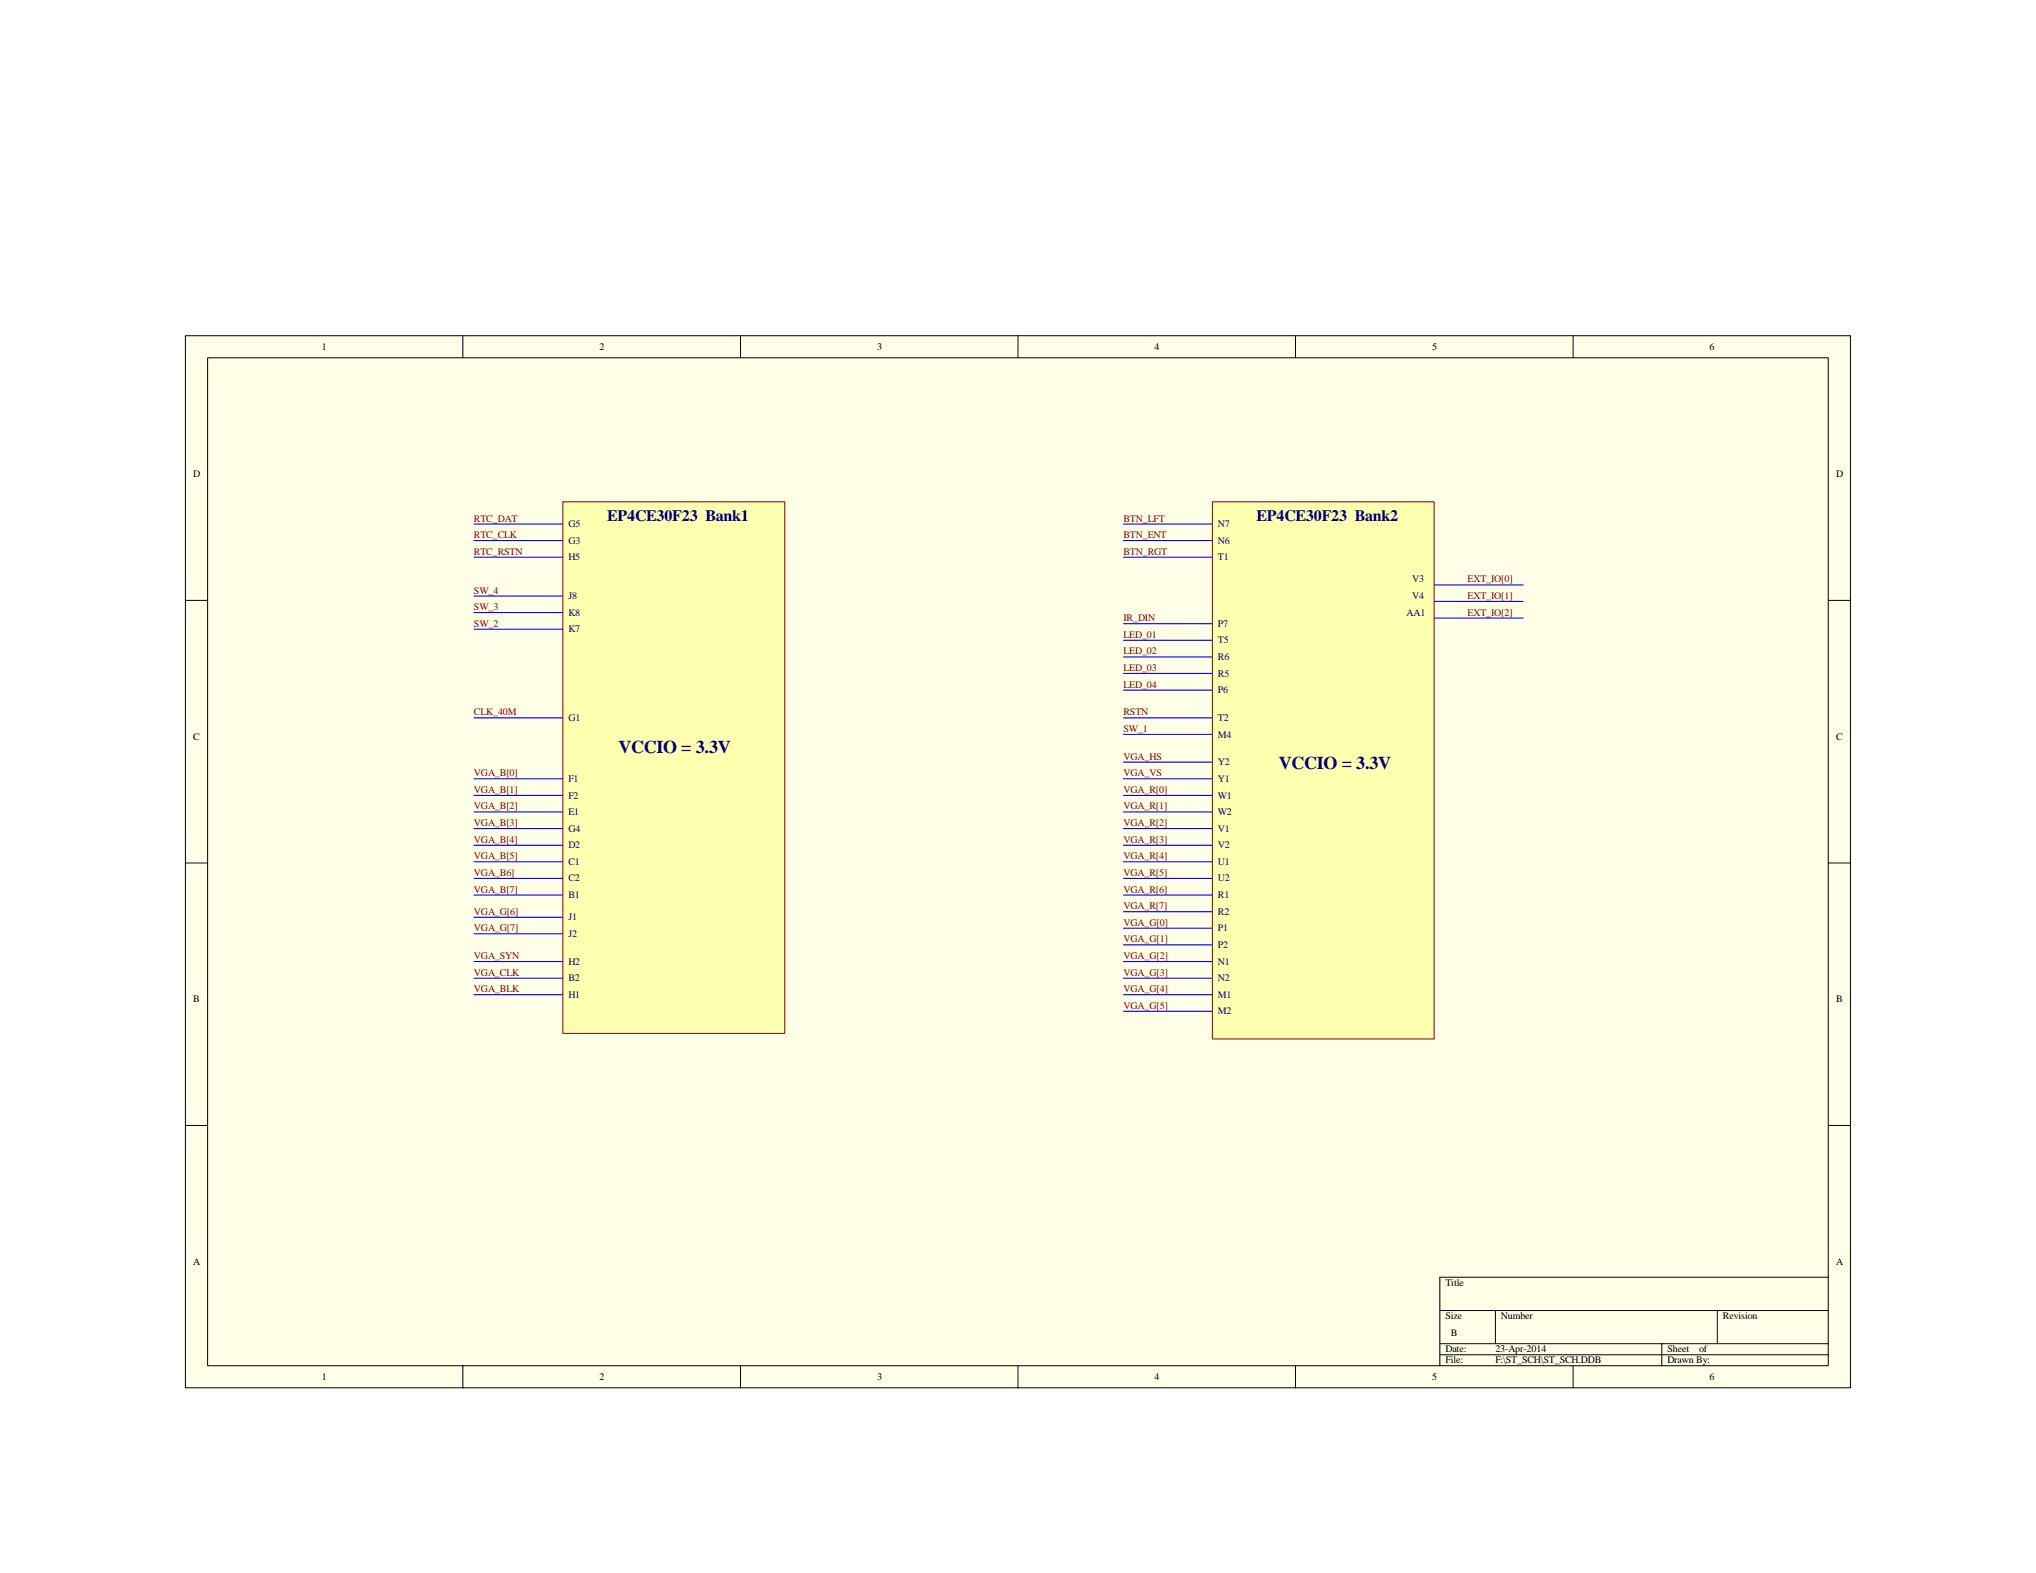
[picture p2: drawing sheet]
<svg xmlns="http://www.w3.org/2000/svg" width="279mm" height="216mm" viewBox="0 0 279 216" stroke-linecap="round" stroke-linejoin="round" font-family="sans-serif">
<defs><g id="words">
<g font-size="2.5" fill="#000080">
<text x="84.9" y="103.3">VCCIO = 3.3V</text>
<text x="175.5" y="105.6">VCCIO = 3.3V</text>
</g>
<g font-size="2.2" fill="#000080">
<text x="83.3" y="71.5">EP4CE30F23 Bank1</text>
<text x="172.4" y="71.5">EP4CE30F23 Bank2</text>
</g>
<g font-size="1.4">
<text x="44.2" y="48">1</text>
<text x="82.3" y="48">2</text>
<text x="120.4" y="48">3</text>
<text x="158.4" y="48">4</text>
<text x="196.5" y="48">5</text>
<text x="234.6" y="48">6</text>
<text x="26.5" y="65.5">D</text>
<text x="252" y="65.5">D</text>
<text x="26.5" y="101.5">C</text>
<text x="252" y="101.5">C</text>
<text x="26.5" y="137.6">B</text>
<text x="252" y="137.6">B</text>
<text x="26.5" y="173.6">A</text>
<text x="252" y="173.6">A</text>
<text x="198.4" y="176.5">Title</text>
<text x="198.4" y="181.1">Size</text>
<text x="198.4" y="185.6">Date:</text>
<text x="199.1" y="183.3">B</text>
<text x="205.2" y="185.6">23-Apr-2014</text>
<text x="206" y="181.1">Number</text>
<text x="228.8" y="185.6">Sheet</text>
<text x="233.2" y="185.6">of</text>
<text x="236.4" y="181.1">Revision</text>
<text x="44.2" y="189.4">1</text>
<text x="82.3" y="189.4">2</text>
<text x="120.4" y="189.4">3</text>
<text x="158.4" y="189.4">4</text>
<text x="196.5" y="189.4">5</text>
<text x="198.4" y="187.1">File:</text>
<text x="205.2" y="187.1">F:\ST_SCH\ST_SCH.DDB</text>
<text x="228.8" y="187.1">Drawn By:</text>
<text x="234.6" y="189.4">6</text>
</g>
<g font-size="1.4" fill="#800000">
<text x="65" y="71.6">RTC_DAT</text>
<text x="154.2" y="71.6">BTN_LFT</text>
<text x="65" y="73.9">RTC_CLK</text>
<text x="65" y="76.1">RTC_RSTN</text>
<text x="154.2" y="76.1">BTN_RGT</text>
<text x="154.2" y="73.9">BTN_ENT</text>
<text x="65" y="81.5">SW_4</text>
<text x="65" y="83.7">SW_3</text>
<text x="201.4" y="82.2">EXT_IO[1]</text>
<text x="201.4" y="79.9">EXT_IO[0]</text>
<text x="65" y="86">SW_2</text>
<text x="154.2" y="89.8">LED_02</text>
<text x="154.2" y="85.3">IR_DIN</text>
<text x="154.2" y="87.5">LED_01</text>
<text x="201.4" y="84.5">EXT_IO[2]</text>
<text x="154.2" y="92.1">LED_03</text>
<text x="154.2" y="94.4">LED_04</text>
<text x="65" y="98.2">CLK_40M</text>
<text x="154.2" y="98.2">RSTN</text>
<text x="154.2" y="100.5">SW_1</text>
<text x="65" y="106.6">VGA_B[0]</text>
<text x="154.2" y="104.3">VGA_HS</text>
<text x="154.2" y="106.6">VGA_VS</text>
<text x="65" y="108.8">VGA_B[1]</text>
<text x="65" y="111.1">VGA_B[2]</text>
<text x="65" y="113.4">VGA_B[3]</text>
<text x="154.2" y="108.8">VGA_R[0]</text>
<text x="154.2" y="111.1">VGA_R[1]</text>
<text x="154.2" y="113.4">VGA_R[2]</text>
<text x="65" y="115.7">VGA_B[4]</text>
<text x="65" y="118">VGA_B[5]</text>
<text x="154.2" y="115.7">VGA_R[3]</text>
<text x="154.2" y="118">VGA_R[4]</text>
<text x="65" y="125.6">VGA_G[6]</text>
<text x="65" y="120.2">VGA_B6]</text>
<text x="65" y="122.5">VGA_B[7]</text>
<text x="154.2" y="120.2">VGA_R[5]</text>
<text x="154.2" y="122.5">VGA_R[6]</text>
<text x="154.2" y="124.8">VGA_R[7]</text>
<text x="65" y="131.6">VGA_SYN</text>
<text x="65" y="127.8">VGA_G[7]</text>
<text x="154.2" y="131.6">VGA_G[2]</text>
<text x="154.2" y="129.3">VGA_G[1]</text>
<text x="154.2" y="127.1">VGA_G[0]</text>
<text x="65" y="133.9">VGA_CLK</text>
<text x="65" y="136.2">VGA_BLK</text>
<text x="154.2" y="136.2">VGA_G[4]</text>
<text x="154.2" y="133.9">VGA_G[3]</text>
<text x="154.2" y="138.5">VGA_G[5]</text>
</g>
<g font-size="1.4" fill="#000080">
<text x="78" y="72.3">G5</text>
<text x="78" y="74.6">G3</text>
<text x="78" y="76.9">H5</text>
<text x="167.1" y="72.3">N7</text>
<text x="167.1" y="74.6">N6</text>
<text x="167.1" y="76.9">T1</text>
<text x="78" y="82.2">J8</text>
<text x="193.8" y="79.9">V3</text>
<text x="193.8" y="82.2">V4</text>
<text x="78" y="86.8">K7</text>
<text x="78" y="84.5">K8</text>
<text x="167.1" y="88.3">T5</text>
<text x="167.1" y="86">P7</text>
<text x="193" y="84.5">AA1</text>
<text x="167.1" y="90.6">R6</text>
<text x="167.1" y="92.9">R5</text>
<text x="167.1" y="95.1">P6</text>
<text x="78" y="99">G1</text>
<text x="167.1" y="101.2">M4</text>
<text x="167.1" y="99">T2</text>
<text x="78" y="107.3">F1</text>
<text x="167.1" y="105">Y2</text>
<text x="167.1" y="107.3">Y1</text>
<text x="78" y="109.6">F2</text>
<text x="78" y="111.9">E1</text>
<text x="167.1" y="109.6">W1</text>
<text x="167.1" y="111.9">W2</text>
<text x="78" y="114.2">G4</text>
<text x="78" y="116.4">D2</text>
<text x="78" y="118.7">C1</text>
<text x="167.1" y="114.2">V1</text>
<text x="167.1" y="116.4">V2</text>
<text x="167.1" y="118.7">U1</text>
<text x="78" y="121">C2</text>
<text x="78" y="123.3">B1</text>
<text x="167.1" y="121">U2</text>
<text x="167.1" y="123.3">R1</text>
<text x="167.1" y="125.6">R2</text>
<text x="78" y="128.6">J2</text>
<text x="78" y="126.3">J1</text>
<text x="167.1" y="130.1">P2</text>
<text x="167.1" y="127.8">P1</text>
<text x="78" y="132.4">H2</text>
<text x="78" y="134.7">B2</text>
<text x="78" y="137">H1</text>
<text x="167.1" y="137">M1</text>
<text x="167.1" y="134.7">N2</text>
<text x="167.1" y="132.4">N1</text>
<text x="167.1" y="139.2">M2</text>
</g>
</g></defs>
<path d="M25.4 46.1h228.5v144.4h-228.5z" fill="#ffffe8"/>
<g fill="none" stroke="#000" stroke-width=".14">
<path d="M25.4 46.1h228.5v144.4h-228.5zM28.5 49.1h222.4v138.4h-222.4zM63.5 46.1v3M101.6 46.1v3M139.7 46.1v3M177.8 46.1v3M215.9 46.1v3M25.4 82.4h3.1M250.9 82.4h3.1M25.4 118.4h3.1M250.9 118.4h3.1M25.4 154.5h3.1"/>
<path d="M250.9 154.5h3.1M197.6 179.9h53.3M205.2 179.9v4.5M235.7 179.9v4.5M250.9 175.3h-53.3v12.2M63.5 187.5v3M101.6 187.5v3M139.7 187.5v3M177.8 187.5v3M197.6 184.4h53.3M197.6 185.9h53.3M215.9 187.5v3"/>
<path d="M228 184.4v3.1"/>
</g>
<path d="M77.3 68.9h30.4v72.9h-30.4z" fill="#ffffb0"/>
<path d="M77.2 68.9h30.5v72.9h-30.5z" fill="none" stroke="#800000" stroke-width=".14"/>
<g fill="none" stroke="#00f" stroke-width=".15">
<path d="M65 71.9h12.2M65 74.2h12.2M65 76.5h12.2M65 86.4h12.2M65 81.8h12.2M65 84.1h12.2M65 98.5h12.2M65 106.9h12.2M65 109.2h12.2M65 111.4h12.2M65 113.7h12.2M65 116h12.2"/>
<path d="M65 118.3h12.2M65 132h12.2M65 134.3h12.2M65 136.5h12.2M65 128.2h12.2M65 125.9h12.2M65 120.6h12.2M65 122.9h12.2"/>
</g>
<path d="M166.4 68.9h30.4v73.7h-30.4z" fill="#ffffb0"/>
<path d="M166.4 68.9h30.4v73.7h-30.4z" fill="none" stroke="#800000" stroke-width=".14"/>
<g fill="none" stroke="#00f" stroke-width=".15">
<path d="M154.2 71.9h12.2M154.2 74.2h12.2M154.2 76.5h12.2M154.2 87.9h12.2M154.2 90.2h12.2M154.2 92.4h12.2M154.2 94.7h12.2M154.2 98.5h12.2M154.2 85.6h12.2M196.8 82.5h12.2M196.8 84.8h12.2M196.8 80.3h12.2"/>
<path d="M154.2 100.8h12.2M154.2 104.6h12.2M154.2 106.9h12.2M154.2 109.2h12.2M154.2 111.4h12.2M154.2 113.7h12.2M154.2 116h12.2M154.2 118.3h12.2M154.2 120.6h12.2M154.2 122.9h12.2M154.2 138.8h12.2M154.2 136.5h12.2"/>
<path d="M154.2 134.3h12.2M154.2 132h12.2M154.2 129.7h12.2M154.2 127.4h12.2M154.2 125.1h12.2"/>
</g>
<use href="#words"/>
</svg>
